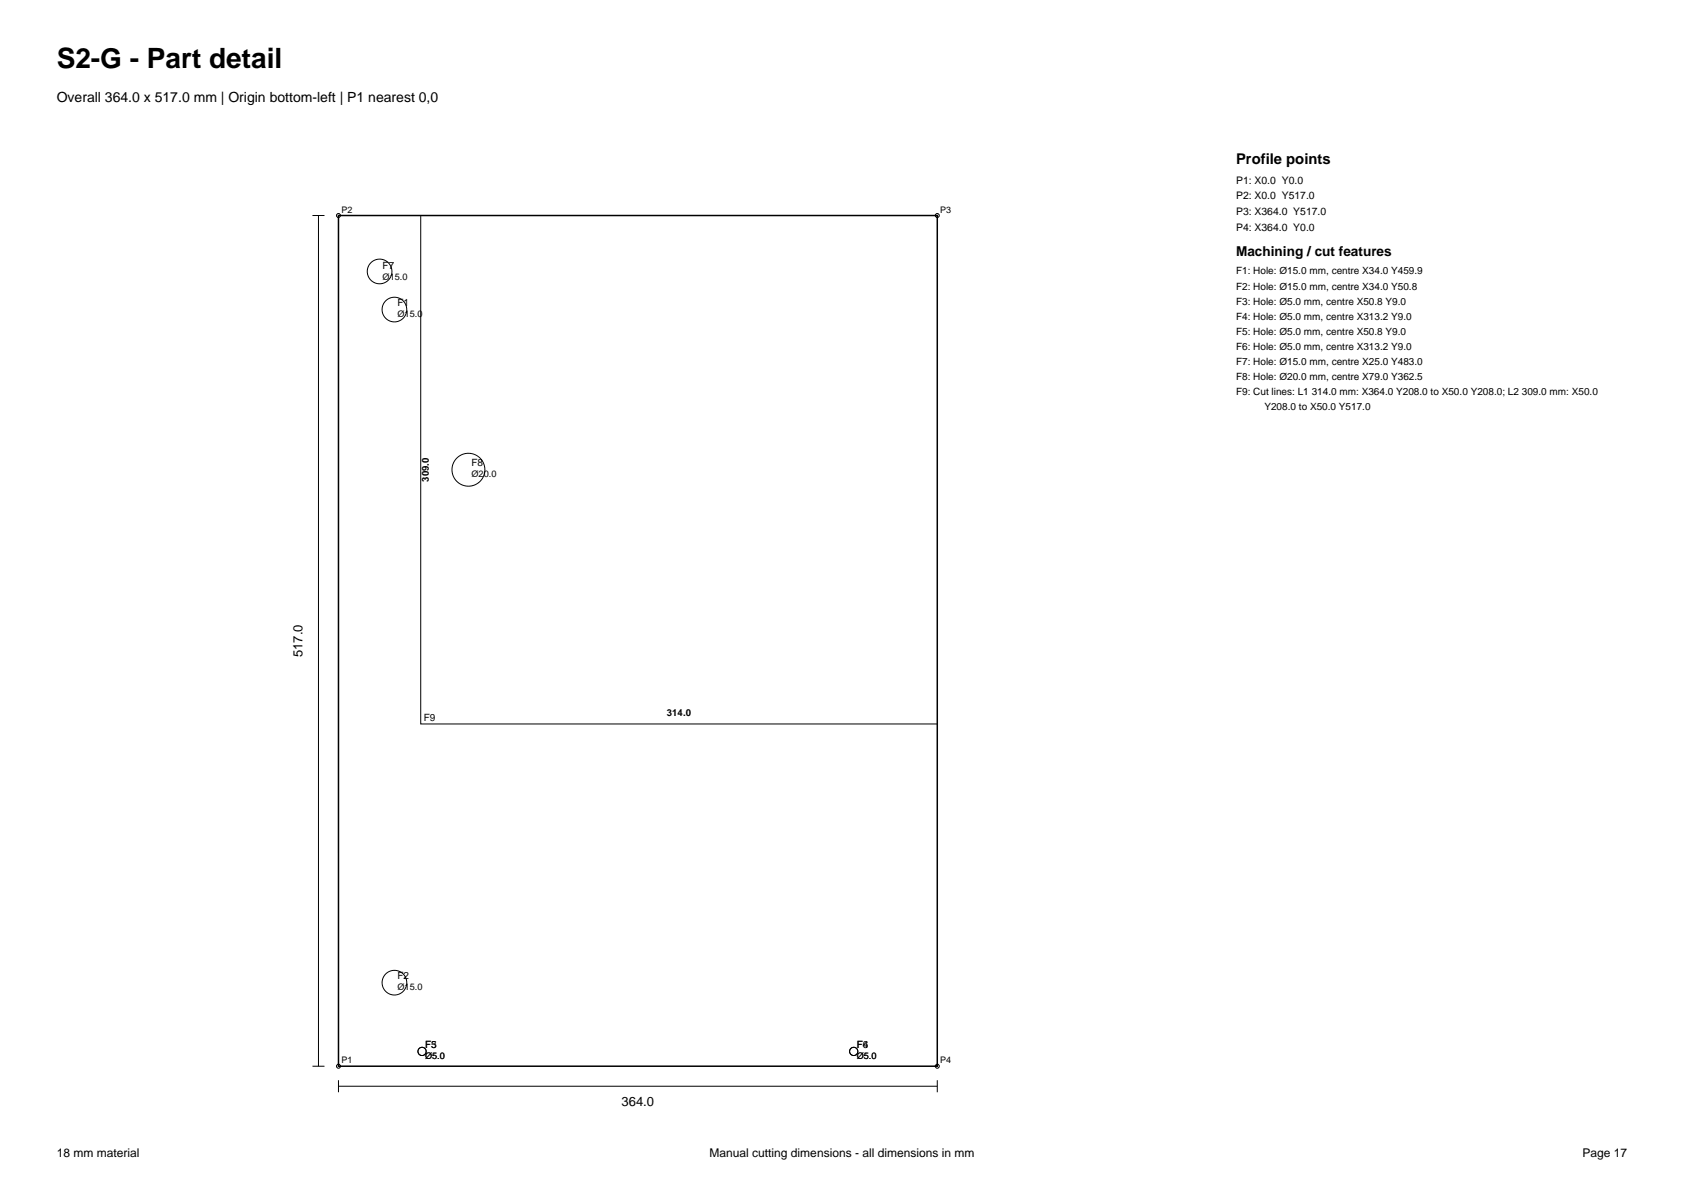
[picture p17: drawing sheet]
<svg xmlns="http://www.w3.org/2000/svg" width="297mm" height="210mm" viewBox="0 0 297 210" stroke-linecap="round" stroke-linejoin="round" font-family="sans-serif">
<defs><g id="words">
<text font-size="4.9" x="10" y="12">S2-G - Part detail</text>
<text font-size="2.6" x="218" y="29">Profile points</text>
<text font-size="2.5" x="10" y="18">Overall 364.0 x 517.0 mm | Origin bottom-left | P1 nearest 0,0</text>
<text font-size="2.4" x="218" y="45.2">Machining / cut features</text>
<g font-size="2.3">
<text x="53.3" y="115.9" transform="rotate(-90 53.3 115.9)">517.0</text>
<text x="109.6" y="195.1">364.0</text>
</g>
<g font-size="2.1">
<text x="10" y="204">18 mm material</text>
<text x="125.2" y="204">Manual cutting dimensions - all dimensions in mm</text>
<text x="279.1" y="204">Page 17</text>
</g>
<g font-size="1.8">
<text x="218" y="32.4">P1: X0.0 Y0.0</text>
<text x="218" y="35.1">P2: X0.0 Y517.0</text>
<text x="218" y="37.9">P3: X364.0 Y517.0</text>
<text x="218" y="40.7">P4: X364.0 Y0.0</text>
<text x="67.5" y="47.4">F7</text>
<text x="70.1" y="54">F1</text>
<text x="218" y="48.4">F1: Hole: Ø15.0 mm, centre X34.0 Y459.9</text>
<text x="218" y="51.1">F2: Hole: Ø15.0 mm, centre X34.0 Y50.8</text>
<text x="218" y="53.7">F3: Hole: Ø5.0 mm, centre X50.8 Y9.0</text>
<text x="218" y="56.3">F4: Hole: Ø5.0 mm, centre X313.2 Y9.0</text>
<text x="218" y="59">F5: Hole: Ø5.0 mm, centre X50.8 Y9.0</text>
<text x="218" y="61.6">F6: Hole: Ø5.0 mm, centre X313.2 Y9.0</text>
<text x="218" y="64.3">F7: Hole: Ø15.0 mm, centre X25.0 Y483.0</text>
<text x="218" y="66.9">F8: Hole: Ø20.0 mm, centre X79.0 Y362.5</text>
<text x="218" y="69.6">F9: Cut lines: L1 314.0 mm: X364.0 Y208.0 to X50.0 Y208.0; L2 309.0 mm: X50.0</text>
<text x="223" y="72.3">Y208.0 to X50.0 Y517.0</text>
<text x="83.1" y="82.2">F8</text>
<text x="74.7" y="127.1">F9</text>
<text x="70.1" y="172.6">F2</text>
<text x="75" y="184.8">F5</text>
<text x="75" y="184.8">F3</text>
<text x="151.1" y="184.8">F6</text>
<text x="151.1" y="184.8">F4</text>
</g>
<g font-size="1.7">
<text x="75.6" y="84.9" transform="rotate(-90 75.6 84.9)">309.0</text>
<text x="117.6" y="126.2">314.0</text>
</g>
<g font-size="1.6">
<text x="60.2" y="37.5">P2</text>
<text x="165.8" y="37.5">P3</text>
<text x="67.5" y="49.4">Ø15.0</text>
<text x="70.1" y="55.9">Ø15.0</text>
<text x="83.1" y="84.1">Ø20.0</text>
<text x="70.1" y="174.6">Ø15.0</text>
<text x="60.2" y="187.5">P1</text>
<text x="75" y="186.8">Ø5.0</text>
<text x="151.1" y="186.8">Ø5.0</text>
<text x="165.8" y="187.5">P4</text>
</g>
</g></defs>
<path d="M59.7 38h105.6v150h-105.6z" fill="none" stroke="#000" stroke-width=".26"/>
<g fill="none" stroke="#000" stroke-width=".18">
<path d="M55.1 38h2.1M56.2 38v150M74.2 38v89.7h91.1M55.1 188h2.1M59.7 191.5h105.6M59.7 190.5v2.1M165.3 190.5v2.1"/>
<circle cx="59.7" cy="38" r=".35"/>
<circle cx="165.3" cy="38" r=".35"/>
<circle cx="66.9" cy="47.9" r="2.18"/>
<circle cx="69.6" cy="54.6" r="2.18"/>
<circle cx="82.6" cy="82.8" r="2.9"/>
<circle cx="69.6" cy="173.3" r="2.18"/>
<circle cx="59.7" cy="188" r=".35"/>
<circle cx="74.4" cy="185.4" r=".73"/>
<circle cx="150.6" cy="185.4" r=".73"/>
<circle cx="165.3" cy="188" r=".35"/>
</g>
<use href="#words"/>
</svg>
